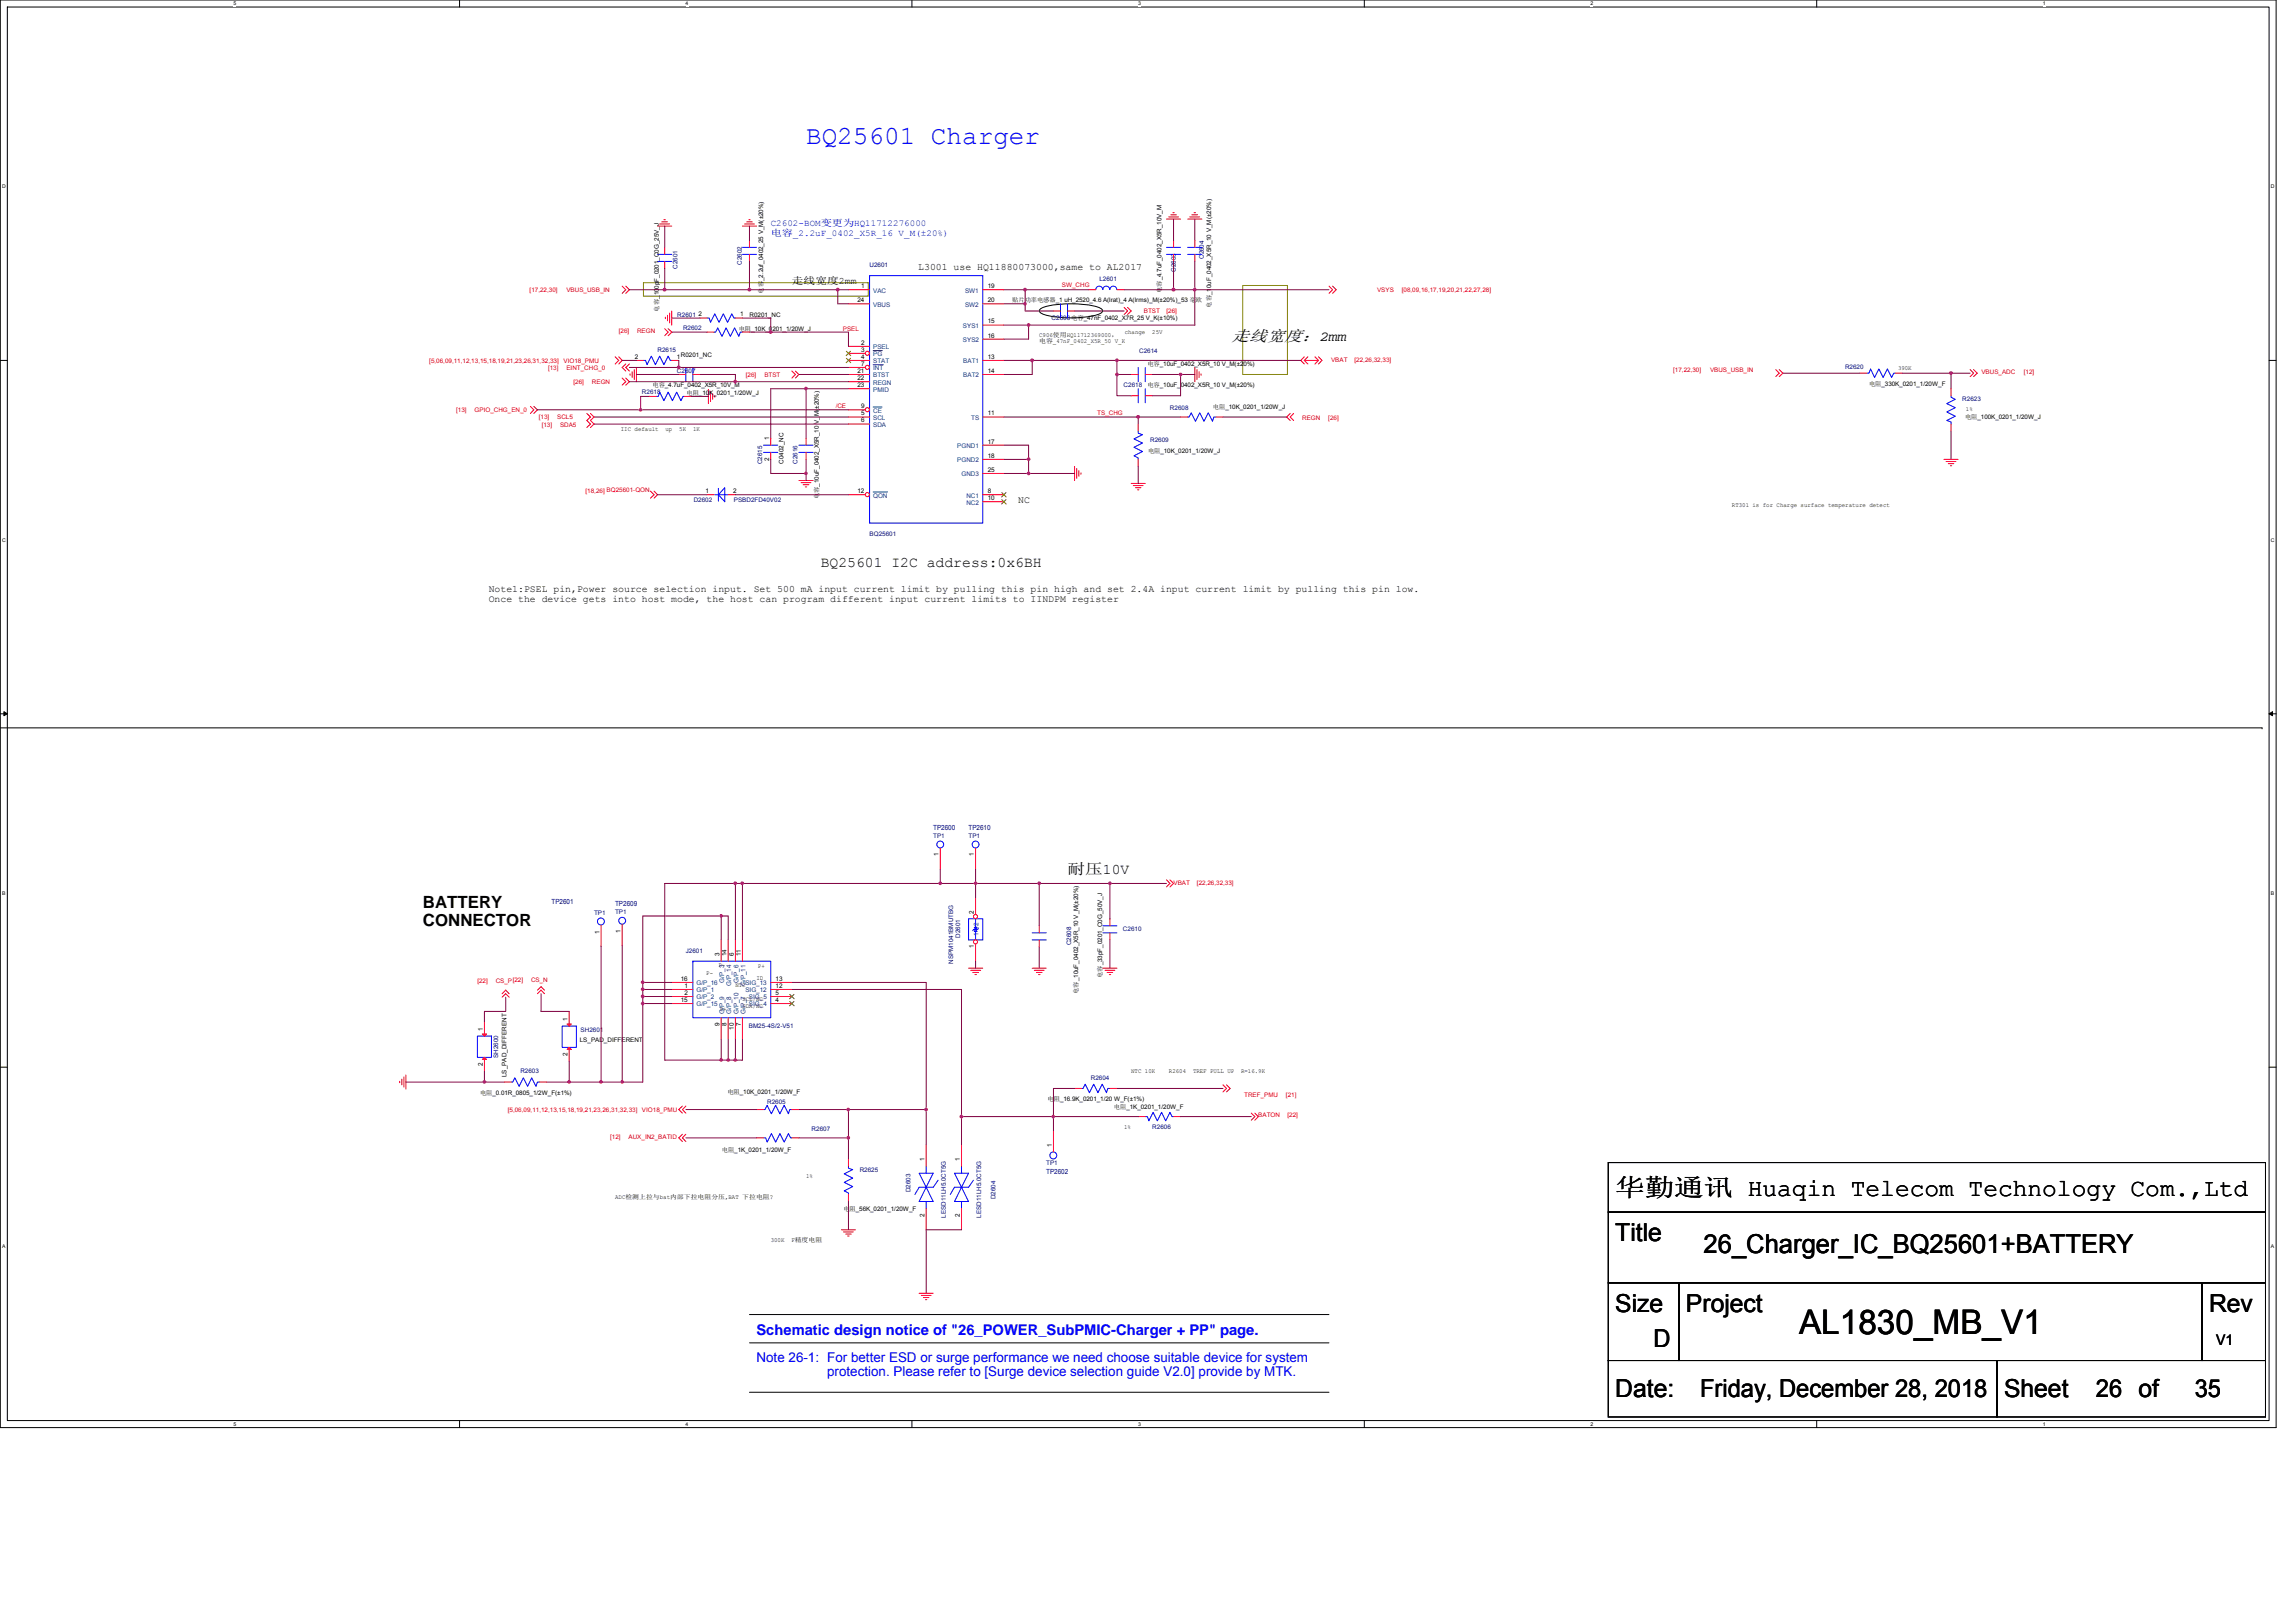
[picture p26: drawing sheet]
<svg xmlns="http://www.w3.org/2000/svg" width="297mm" height="210mm" viewBox="0 0 297 210" stroke-linecap="round" stroke-linejoin="round" font-family="sans-serif">
<defs><g id="words">
<text font-size="4.4" x="232.7" y="172.6">AL1830_MB_V1</text>
<text font-size="3.4" fill="#00f" x="104.3" y="18.6">BQ25601 Charger</text>
<text font-size="3.4" x="220.4" y="162.1">26_Charger_IC_BQ25601+BATTERY</text>
<g font-size="3.2">
<text x="209" y="154.8">华勤通讯 Huaqin Telecom Technology Com.,Ltd</text>
<text x="209" y="160.6">Title</text>
<text x="209" y="169.8">Size</text>
<text x="218.1" y="169.8">Project</text>
<text x="285.8" y="169.8">Rev</text>
<text x="213.9" y="174.3">D</text>
<text x="209" y="180.7">Date:</text>
<text x="219.9" y="180.7">Friday, December 28, 2018</text>
<text x="259.3" y="180.7">Sheet</text>
<text x="271.2" y="180.7">26 of</text>
<text x="283.9" y="180.7">35</text>
</g>
<g font-size="2.2">
<text x="54.7" y="117.5">BATTERY</text>
<text x="54.7" y="119.7">CONNECTOR</text>
</g>
<text font-size="2.1" x="159.3" y="44.1">走线宽度：2mm</text>
<g font-size="1.9">
<text x="106.2" y="73.3">BQ25601 I2C address:0x6BH</text>
<text x="138.1" y="113.1">耐压10V</text>
<text x="286.7" y="174.1">V1</text>
</g>
<text font-size="1.9" fill="#00f" x="97.9" y="172.7">Schematic design notice of &quot;26_POWER_SubPMIC-Charger + PP&quot; page.</text>
<g font-size="1.7" fill="#00f">
<text x="97.9" y="176.2">Note 26-1: For better ESD or surge performance we need choose suitable device for system</text>
<text x="107" y="178">protection. Please refer to [Surge device selection guide V2.0] provide by MTK.</text>
</g>
<g font-size="1.3">
<text x="118.8" y="35">L3001 use HQ11880073000,same to AL2017</text>
<text x="102.4" y="36.7">走线宽度2mm</text>
<text x="131.7" y="65">NC</text>
<text x="63.2" y="76.6">Note1:PSEL pin,Power source selection input. Set 500 mA input current limit by pulling this pin high and set 2.4A input current limit by pulling this pin low.</text>
<text x="63.2" y="77.9">Once the device gets into host mode, the host can program different input current limits to IINDPM register</text>
</g>
<g font-size="1.2" fill="#00f">
<text x="99.7" y="29.3">C2602-BOM变更为HQ11712276000</text>
<text x="99.7" y="30.5">电容_2.2uF_0402_X5R_16 V_M(±20%)</text>
</g>
<g font-size=".9" fill="#000080">
<text x="120.7" y="107.4">TP2600</text>
<text x="125.3" y="107.4">TP2610</text>
<text x="71.3" y="116.9">TP2601</text>
<text x="79.6" y="117.2">TP2609</text>
<text x="135.4" y="151.9">TP2602</text>
</g>
<g font-size=".8" fill="#000080">
<text x="87.6" y="34.8" transform="rotate(-90 87.6 34.8)">C2601</text>
<text x="96" y="34.2" transform="rotate(-90 96 34.2)">C2602</text>
<text x="112.5" y="34.5">U2601</text>
<text x="152.1" y="35.1" transform="rotate(-90 152.1 35.1)">C2603</text>
<text x="155.8" y="33.5" transform="rotate(-90 155.8 33.5)">C2604</text>
<text x="87.6" y="41">R2601</text>
<text x="136.1" y="41.4">C2606 电容_47nF_0402_X7R_25 V_K(±10%)</text>
<text x="142.2" y="36.4">L2601</text>
<text x="85.1" y="45.5">R2615</text>
<text x="88.4" y="42.7">R2602</text>
<text x="147.4" y="45.7">C2614</text>
<text x="238.7" y="47.7">R2620</text>
<text x="83.1" y="51">R2618</text>
<text x="87.6" y="48.3">C2607</text>
<text x="145.4" y="50.1">C2618</text>
<text x="151.4" y="53">R2608</text>
<text x="253.9" y="51.9">R2623</text>
<text x="148.8" y="57.1">R2609</text>
<text x="89.7" y="64.9">D2602</text>
<text x="94.9" y="64.9">PSBD2FD40V02</text>
<text x="98.6" y="60.1" transform="rotate(-90 98.6 60.1)">C2615</text>
<text x="103.2" y="60" transform="rotate(-90 103.2 60)">C2616</text>
<text x="112.5" y="69.3">BQ25601</text>
<text x="120.7" y="108.4">TP1</text>
<text x="125.3" y="108.4">TP1</text>
<text x="76.9" y="118.4">TP1</text>
<text x="79.6" y="118.3">TP1</text>
<text x="88.7" y="123.3">J2601</text>
<text x="123.3" y="124.7" transform="rotate(-90 123.3 124.7)">NSPM1041BMUTBG</text>
<text x="124.2" y="121.3" transform="rotate(-90 124.2 121.3)">D2601</text>
<text x="138.6" y="122.3" transform="rotate(-90 138.6 122.3)">C2608</text>
<text x="145.3" y="120.5">C2610</text>
<text x="64.4" y="136.9" transform="rotate(-90 64.4 136.9)">SH2600</text>
<text x="75.1" y="133.5">SH2601</text>
<text x="96.9" y="132.9">BM25-4S/2-V51</text>
<text x="67.3" y="138.9">R2603</text>
<text x="99.2" y="142.9">R2605</text>
<text x="141.1" y="139.7">R2604</text>
<text x="105" y="146.3">R2607</text>
<text x="149.1" y="146.1">R2606</text>
<text x="111.2" y="151.6">R2625</text>
<text x="117.8" y="154.3" transform="rotate(-90 117.8 154.3)">D2603</text>
<text x="128.8" y="155.2" transform="rotate(-90 128.8 155.2)">D2604</text>
<text x="135.4" y="150.7">TP1</text>
<text x="122.4" y="157.5" transform="rotate(-90 122.4 157.5)">LESD11LH5.0CT5G</text>
<text x="127" y="157.5" transform="rotate(-90 127 157.5)">LESD11LH5.0CT5G</text>
</g>
<g font-size=".8" fill="#f00">
<text x="68.5" y="37.7">[17,22,30]</text>
<text x="73.3" y="37.7">VBUS_USB_IN</text>
<text x="137.4" y="37.2">SW_CHG</text>
<text x="148" y="40.5">BTST</text>
<text x="150.9" y="40.5">[26]</text>
<text x="178.2" y="37.7">VSYS</text>
<text x="181.4" y="37.7">[08,09,16,17,19,20,21,22,27,28]</text>
<text x="55.5" y="47">[5,06,09,11,12,13,15,18,19,21,23,26,31,32,33]</text>
<text x="70.9" y="47.8">[13]</text>
<text x="72.9" y="47">VIO18_PMU</text>
<text x="73.3" y="47.8">EINT_CHG_0</text>
<text x="80" y="43.1">[26]</text>
<text x="82.4" y="43.1">REGN</text>
<text x="109" y="42.8">PSEL</text>
<text x="172.2" y="46.8">VBAT</text>
<text x="175.2" y="46.8">[22,26,32,33]</text>
<text x="59" y="53.3">[13]</text>
<text x="61.4" y="53.3">GPIO_CHG_EN_0</text>
<text x="74.2" y="49.7">[26]</text>
<text x="76.6" y="49.7">REGN</text>
<text x="96.5" y="48.8">[26]</text>
<text x="98.9" y="48.8">BTST</text>
<text x="108.1" y="52.8">/CE</text>
<text x="142" y="53.7">TS_CHG</text>
<text x="216.5" y="48.1">[17,22,30]</text>
<text x="221.2" y="48.1">VBUS_USB_IN</text>
<text x="256.3" y="48.5">VBUS_ADC</text>
<text x="261.8" y="48.5">[12]</text>
<text x="69.7" y="54.2">[13]</text>
<text x="70.1" y="55.2">[13]</text>
<text x="72.1" y="54.2">SCL5</text>
<text x="72.5" y="55.2">SDA5</text>
<text x="168.5" y="54.3">REGN</text>
<text x="171.8" y="54.3">[26]</text>
<text x="75.8" y="63.8">[18,26] BQ25601-QON</text>
<text x="151.8" y="114.5">VBAT</text>
<text x="154.9" y="114.5">[22,26,32,33]</text>
<text x="61.8" y="127.2">[22]</text>
<text x="64.1" y="127.2">CS_P[22]</text>
<text x="68.7" y="127.1">CS_N</text>
<text x="65.7" y="143.8">[5,06,09,11,12,13,15,18,19,21,23,26,31,32,33]</text>
<text x="83.1" y="143.8">VIO18_PMU</text>
<text x="161" y="142">TREF_PMU</text>
<text x="166.4" y="142">[21]</text>
<text x="78.9" y="147.4">[12]</text>
<text x="81.3" y="147.4">AUX_IN2_BATID</text>
<text x="162.8" y="144.5">BATON</text>
<text x="166.6" y="144.5">[22]</text>
</g>
<g font-size=".8">
<text x="85.3" y="40.3" transform="rotate(-90 85.3 40.3)">电容_100pF_0201_C0G_25V_J</text>
<text x="90.4" y="40.9">2</text>
<text x="95.8" y="40.9">1</text>
<text x="97" y="41">R0201_NC</text>
<text x="98.7" y="38" transform="rotate(-90 98.7 38)">电容</text>
<text x="98.7" y="36.4" transform="rotate(-90 98.7 36.4)">_2.2uf_0402_25 V_M(±20%)</text>
<text x="110.9" y="39.1">24</text>
<text x="111.4" y="37.3">1</text>
<text x="127.8" y="37.3">19</text>
<text x="127.8" y="39.1">20</text>
<text x="127.8" y="41.8">15</text>
<text x="131" y="39.1">贴片功率电感器_1 uH_2520_4.6 A(lrat)_4 A(lrms)_M(±20%)_53 毫欧</text>
<text x="150.3" y="37.9" transform="rotate(-90 150.3 37.9)">电容_4.7uF_0402_X5R_10V_M</text>
<text x="156.7" y="39.8" transform="rotate(-90 156.7 39.8)">电容_10uF_0402_X5R_10 V_M(±20%)</text>
<text x="82.1" y="46.4">2</text>
<text x="87.5" y="46.4">1</text>
<text x="88.1" y="46.2">R0201_NC</text>
<text x="95.6" y="42.8">电阻_10K_0201_1/20W_J</text>
<text x="111.4" y="44.6">2</text>
<text x="111.4" y="45.5">3</text>
<text x="111.4" y="46.4">4</text>
<text x="111.4" y="47.3">7</text>
<text x="127.8" y="46.4">13</text>
<text x="127.8" y="43.7">16</text>
<text x="134.4" y="43.6">C906使用HQ11712369000，</text>
<text x="134.4" y="44.4">电容_47nF_0402_X5R_50 V_K</text>
<text x="145.5" y="43.2">change</text>
<text x="148.4" y="47.3">电容_10uF_0402_X5R_10 V_M(±20%)</text>
<text x="149.1" y="43.2">25V</text>
<text x="245.6" y="47.8">390K</text>
<text x="84.4" y="50.1">电容_4.7uF_0402_X5R_10V_M</text>
<text x="88.8" y="51.1">电阻_10K_0201_1/20W_J</text>
<text x="110.9" y="48.2">21</text>
<text x="110.9" y="49.2">22</text>
<text x="110.9" y="50.1">23</text>
<text x="111.4" y="53.7">5</text>
<text x="111.4" y="52.8">9</text>
<text x="127.8" y="48.2">14</text>
<text x="127.8" y="53.7">11</text>
<text x="148.4" y="50.1">电容_10uF_0402_X5R_10 V_M(±20%)</text>
<text x="156.9" y="52.9">电阻_10K_0201_1/20W_J</text>
<text x="241.8" y="50">电阻_330K_0201_1/20W_F</text>
<text x="254.3" y="53.2">1%</text>
<text x="80.3" y="55.8">IIC default</text>
<text x="86.1" y="55.8">up</text>
<text x="87.9" y="55.8">5K</text>
<text x="89.7" y="55.8">1K</text>
<text x="99.5" y="59.6" transform="rotate(-90 99.5 59.6)">2</text>
<text x="99.5" y="57" transform="rotate(-90 99.5 57)">1</text>
<text x="101.4" y="60" transform="rotate(-90 101.4 60)">C0402_NC</text>
<text x="111.4" y="54.7">6</text>
<text x="127.8" y="57.4">17</text>
<text x="127.8" y="59.2">18</text>
<text x="148.5" y="58.6">电阻_10K_0201_1/20W_J</text>
<text x="254.2" y="54.2">电阻_100K_0201_1/20W_J</text>
<text x="91.3" y="63.8">1</text>
<text x="94.8" y="63.8">2</text>
<text x="105.9" y="64.6" transform="rotate(-90 105.9 64.6)">电容_10uF_0402_X5R_10 V_M(±20%)</text>
<text x="110.9" y="63.8">12</text>
<text x="127.8" y="61">25</text>
<text x="127.8" y="63.8">8</text>
<text x="127.8" y="64.7">10</text>
<text x="224.1" y="65.6">RT301 is for Charge surface temperature detect</text>
<text x="121.4" y="110.8" transform="rotate(-90 121.4 110.8)">1</text>
<text x="126" y="110.8" transform="rotate(-90 126 110.8)">1</text>
<text x="126" y="118.2" transform="rotate(-90 126 118.2)">2</text>
<text x="77.6" y="120.8" transform="rotate(-90 77.6 120.8)">1</text>
<text x="80.3" y="120.7" transform="rotate(-90 80.3 120.7)">1</text>
<text x="92.9" y="125.1">P-</text>
<text x="93.1" y="123.7" transform="rotate(-90 93.1 123.7)">3</text>
<text x="94" y="123.7" transform="rotate(-90 94 123.7)">14</text>
<text x="94.9" y="123.7" transform="rotate(-90 94.9 123.7)">6</text>
<text x="95.8" y="123.7" transform="rotate(-90 95.8 123.7)">11</text>
<text x="98.1" y="125.2">P+</text>
<text x="126" y="122.7" transform="rotate(-90 126 122.7)">1</text>
<text x="88.1" y="129.6">15</text>
<text x="88.1" y="126.9">16</text>
<text x="88.5" y="127.8">1</text>
<text x="88.5" y="128.7">2</text>
<text x="91.4" y="126.1">P-</text>
<text x="93.1" y="130.7">P+</text>
<text x="95.1" y="127.7">NTC</text>
<text x="96.1" y="129.6">SCL/NC</text>
<text x="96.1" y="130.5">SDA/NC</text>
<text x="97.9" y="126.8">ID</text>
<text x="100.3" y="129.6">4</text>
<text x="100.3" y="128.7">5</text>
<text x="100.3" y="127.8">12</text>
<text x="100.3" y="126.9">13</text>
<text x="139.5" y="128.6" transform="rotate(-90 139.5 128.6)">电容_10uF_0402_X5R_10 V_M(±20%)</text>
<text x="142.6" y="126.6" transform="rotate(-90 142.6 126.6)">电容_33pF_0201_C0G_50V_J</text>
<text x="62.5" y="137.9" transform="rotate(-90 62.5 137.9)">2</text>
<text x="62.5" y="133.4" transform="rotate(-90 62.5 133.4)">1</text>
<text x="73.4" y="136.6" transform="rotate(-90 73.4 136.6)">2</text>
<text x="73.4" y="132.1" transform="rotate(-90 73.4 132.1)">1</text>
<text x="75" y="134.9">LS_PAD_DIFFERENT</text>
<text x="93.1" y="132.8" transform="rotate(-90 93.1 132.8)">9</text>
<text x="94" y="132.8" transform="rotate(-90 94 132.8)">8</text>
<text x="94.9" y="133.2" transform="rotate(-90 94.9 133.2)">10</text>
<text x="95.8" y="132.8" transform="rotate(-90 95.8 132.8)">7</text>
<text x="62.1" y="141.6">电阻_0.01R_0805_1/2W_F(±1%)</text>
<text x="65.5" y="139.3" transform="rotate(-90 65.5 139.3)">LS_PAD_DIFFERENT</text>
<text x="94.1" y="141.5">电阻_10K_0201_1/20W_F</text>
<text x="135.5" y="142.5">电阻_16.9K_0201_1/20 W_F(±1%)</text>
<text x="144.1" y="143.4">电阻_1K_0201_1/20W_F</text>
<text x="146.3" y="138.8">NTC 10K</text>
<text x="151.2" y="138.8">R2604</text>
<text x="154.3" y="138.8">TREF PULL UP</text>
<text x="160.6" y="138.8">R=16.9K</text>
<text x="93.4" y="149">电阻_1K_0201_1/20W_F</text>
<text x="136.1" y="148.4" transform="rotate(-90 136.1 148.4)">1</text>
<text x="145.4" y="146">1%</text>
<text x="79.6" y="155.2">ADC检测上拉与bat内部下拉电阻分压,BAT 下拉电阻?</text>
<text x="104.3" y="152.4">1%</text>
<text x="119.6" y="150.2" transform="rotate(-90 119.6 150.2)">1</text>
<text x="124.2" y="150.2" transform="rotate(-90 124.2 150.2)">1</text>
<text x="99.7" y="160.7">300K</text>
<text x="102.4" y="160.7">F精度电阻</text>
<text x="109.1" y="156.6">电阻_56K_0201_1/20W_F</text>
<text x="119.6" y="157.4" transform="rotate(-90 119.6 157.4)">2</text>
<text x="124.2" y="157.4" transform="rotate(-90 124.2 157.4)">2</text>
</g>
<g font-size=".8" fill="#004080">
<text x="113" y="37.9">VAC</text>
<text x="113" y="39.7">VBUS</text>
<text x="124.9" y="37.9">SW1</text>
<text x="124.9" y="39.7">SW2</text>
<text x="113" y="45.2">PSEL</text>
<text x="113" y="46.1">PG</text>
<text x="113" y="47">STAT</text>
<text x="113" y="47.9">INT</text>
<text x="124.6" y="42.4">SYS1</text>
<text x="124.6" y="44.3">SYS2</text>
<text x="124.6" y="47">BAT1</text>
<text x="113" y="53.4">CE</text>
<text x="113" y="48.8">BTST</text>
<text x="113" y="49.8">REGN</text>
<text x="113" y="50.7">PMID</text>
<text x="124.6" y="48.8">BAT2</text>
<text x="113" y="54.3">SCL</text>
<text x="113" y="55.2">SDA</text>
<text x="123.8" y="58">PGND1</text>
<text x="123.8" y="59.8">PGND2</text>
<text x="125.6" y="54.3">TS</text>
<text x="113" y="64.4">QON</text>
<text x="124.4" y="61.6">GND3</text>
<text x="125" y="64.4">NC1</text>
<text x="125" y="65.3">NC2</text>
<text x="126.6" y="119.8" transform="rotate(-90 126.6 119.8)">2</text>
<text x="126.6" y="121.1" transform="rotate(-90 126.6 121.1)">1</text>
<text x="90.1" y="128.4">G/P_1</text>
<text x="90.1" y="129.3">G/P_2</text>
<text x="90.1" y="130.2">G/P_15</text>
<text x="90.1" y="127.5">G/P_16</text>
<text x="93.7" y="131.2" transform="rotate(-90 93.7 131.2)">G/P_9</text>
<text x="93.7" y="127.1" transform="rotate(-90 93.7 127.1)">G/P_3</text>
<text x="94.6" y="131.2" transform="rotate(-90 94.6 131.2)">G/P_8</text>
<text x="94.6" y="127.6" transform="rotate(-90 94.6 127.6)">G/P_14</text>
<text x="95.5" y="131.2" transform="rotate(-90 95.5 131.2)">G/P_10</text>
<text x="95.5" y="127.1" transform="rotate(-90 95.5 127.1)">G/P_6</text>
<text x="96.4" y="131.2" transform="rotate(-90 96.4 131.2)">G/P_7</text>
<text x="96.4" y="127.6" transform="rotate(-90 96.4 127.6)">G/P_11</text>
<text x="96.4" y="128.4">SIG_12</text>
<text x="96.4" y="127.5">SIG_13</text>
<text x="96.9" y="130.2">SIG_4</text>
<text x="96.9" y="129.3">SIG_5</text>
</g>
<g font-size=".7">
<text x="30.2" y=".7">5</text>
<text x="88.7" y=".7">4</text>
<text x="147.2" y=".7">3</text>
<text x="205.8" y=".7">2</text>
<text x="264.3" y=".7">1</text>
<text x=".3" y="24.4">D</text>
<text x="293.8" y="24.4">D</text>
<text x=".3" y="70.1">C</text>
<text x="293.8" y="70.1">C</text>
<text x=".3" y="115.8">B</text>
<text x="293.8" y="115.8">B</text>
<text x=".3" y="161.5">A</text>
<text x="293.8" y="161.5">A</text>
<text x="30.2" y="184.5">5</text>
<text x="88.7" y="184.5">4</text>
<text x="147.2" y="184.5">3</text>
<text x="205.8" y="184.5">2</text>
<text x="264.3" y="184.5">1</text>
</g>
</g></defs>
<path d="M0 0h294.5v184.7h-294.5zM.9 .9h292.7v182.9h-292.7z" fill="none" stroke="#000" stroke-width=".13"/>
<g fill="#fff">
<path d="M30.2 .1h.4v.7h-.4z"/>
<path d="M30.2 183.9h.4v.7h-.4z"/>
</g>
<path d="M59.5 0v.9M59.5 183.8v.9" fill="none" stroke="#000" stroke-width=".13"/>
<g fill="#fff">
<path d="M88.7 .1h.4v.7h-.4z"/>
<path d="M88.7 183.9h.4v.7h-.4z"/>
</g>
<path d="M118 0v.9M118 183.8v.9" fill="none" stroke="#000" stroke-width=".13"/>
<g fill="#fff">
<path d="M147.2 .1h.4v.7h-.4z"/>
<path d="M147.2 183.9h.4v.7h-.4z"/>
</g>
<path d="M176.5 0v.9M176.5 183.8v.9" fill="none" stroke="#000" stroke-width=".13"/>
<g fill="#fff">
<path d="M205.8 .1h.3v.7h-.3z"/>
<path d="M205.8 183.9h.3v.7h-.3z"/>
</g>
<path d="M235 0v.9M235 183.8v.9" fill="none" stroke="#000" stroke-width=".13"/>
<g fill="#fff">
<path d="M264.3 .1h.3v.7h-.3z"/>
<path d="M264.3 183.9h.3v.7h-.3z"/>
<path d="M.3 23.8h.4v.7h-.4z"/>
<path d="M293.8 23.8h.5v.7h-.5z"/>
<path d="M.3 69.5h.4v.7h-.4z"/>
<path d="M293.8 69.5h.5v.7h-.5z"/>
</g>
<path d="M0 46.6h.9M293.6 46.6h.9" fill="none" stroke="#000" stroke-width=".13"/>
<g fill="#fff">
<path d="M.3 115.2h.4v.8h-.4z"/>
<path d="M293.8 115.2h.4v.8h-.4z"/>
</g>
<path d="M0 92.4h.9M293.6 92.4h.9" fill="none" stroke="#000" stroke-width=".13"/>
<path d="M.5 92.1l.4 .3-.4 .2zM293.6 92.4l.4-.3v.5z" fill="#000" stroke="#000" stroke-width=".13"/>
<g fill="#fff">
<path d="M.3 160.9h.4v.8h-.4z"/>
<path d="M293.8 160.9h.4v.8h-.4z"/>
</g>
<g fill="none" stroke="#000" stroke-width=".13">
<path d="M134.6 40a7.8 7.8 0 0 1 4-.7 7.9 7.9 0 0 1 4 .7l.1 .2a1.82 1.82 0 0 1-1.6 .7 13.8 13.8 0 0 1-6.2-.3l-.3-.2-.2-.2zM0 94.2h292.6M292.6 94.2h.1M0 138.1h.9M293.6 138.1h.9M208.1 156.8h85v9.2h-85zM208.1 150.4h85v6.4h-85zM97 173.7h74.9M97 170.1h74.9M208.1 166h9.1v10h-9.1zM208.1 176h50.3v7.3h-50.3zM217.2 166h67.7v10h-67.7z"/>
<path d="M258.4 176h34.7v7.3h-34.7zM284.9 166h8.2v10h-8.2zM97 180.1h74.9"/>
</g>
<path d="M83.2 36.6h29.1v1.7h-29.1zM160.8 36.9h5.8v11.6h-5.8z" fill="none" stroke="#808000" stroke-width=".13"/>
<g fill="none" stroke="#f00" stroke-width=".13">
<path d="M80.5 37l.5 .5-.5 .5M81 37l.4 .5-.4 .5M85.1 29.3h1.8M85.3 29h1.3M85.6 28.7h.8M85.9 28.4h.2M96.1 29.3h1.8M96.3 29h1.3M96.6 28.7h.7M96.9 28.4h.1M97 31.1v.9M97 32.9v.9"/>
<path d="M140.9 37.5h.9M144.5 37.5h.9M145.4 39.8l.5 .4-.5 .5M145.9 39.8l.4 .4-.4 .5M150.9 28.3h1.8M151.2 28.1h1.3M151.5 27.8h.7M151.7 27.5h.2M151.8 31.1v.9M151.8 32.9v.9M153.6 28.3h1.9M153.9 28.1h1.3"/>
<path d="M154.2 27.8h.7M154.5 27.5h.2M171.9 37l.5 .5-.5 .5M172.4 37l.5 .5-.5 .5M68.6 52.6l.5 .4-.5 .5M69.1 52.6l.4 .4-.4 .5M75.9 53.5l.5 .5-.5 .4 .5 .5-.5 .4M76.4 53.5l.5 .5-.5 .4 .5 .5-.5 .4M79.6 46.2l.4 .4-.4 .5M80 46.2l.5 .4-.5 .5M80.5 48.9l.5 .5-.5 .4M81 48.9l.4 .5-.4 .4"/>
<path d="M81 47.1l-.5 .4 .5 .5M81.4 47.1l-.4 .4 .4 .5M81.5 48.4v.2M81.8 48.1v.7M82.1 47.8v1.3M82.3 47.5v1.9M86 42.5l.4 .5-.4 .4M86.1 41v.2M86.4 40.8v.7M86.4 42.5l.5 .5-.5 .4M86.6 40.5v1.3M86.9 40.2v1.9"/>
<path d="M91.6 50.4v1.8M91.9 50.7v1.2M92.2 50.9v.8M92.5 51.2v.2M99.7 56.7v.9M99.7 58.5v.9M102.4 48l.5 .5-.5 .4M102.9 48l.5 .5-.5 .4M152.7 54h.9M154.6 47.5v1.9M154.9 47.8v1.3M155.1 48.1v.7"/>
<path d="M155.4 48.4v.2M157.3 54h.9M166.9 53.5l-.4 .5 .4 .4M167.4 53.5l-.5 .5 .5 .4M168.7 46.2l-.4 .4 .4 .5M168.7 46.6l.5 .5M168.7 46.6h1.9M169.2 46.2l-.5 .4M170.1 46.2l.5 .4M170.6 46.6l-.5 .5M170.6 46.2l.4 .4-.4 .5M229.7 47.8l.5 .5-.5 .4"/>
<path d="M230.2 47.8l.4 .5-.4 .4M251.5 59.4h1.8M251.8 59.7h1.2M252 60h.8M254.9 47.8l.4 .5-.4 .4M255.3 47.8l.5 .5-.5 .4M84.2 63.5l.4 .5-.4 .5M84.6 63.5l.5 .5-.5 .5M91.5 64h.9M94.2 64h.9M103.4 62.2h1.8M103.6 62.4h1.3"/>
<path d="M103.9 62.7h.7M104.2 63h.2M139 60.3v1.9M139.3 60.6v1.3M139.6 60.9v.7M139.8 61.2v.2M146.3 62.5h1.9M146.6 62.8h1.3M146.9 63.1h.7M147.2 63.4h.1M252.3 60.3h.2M121.6 109.7v2.8"/>
<path d="M126.2 109.7v2.8M150.9 113.8l.5 .5-.5 .4M151.4 113.8l.4 .5-.4 .4M51.7 139.9v.2M52 139.6v.8M52.3 139.3v1.3M52.5 139.1v1.8M65 128.6l.4-.5 .5 .5M65 129l.4-.4 .5 .4M69.5 128.1l.5-.4 .4 .4M69.5 128.6l.5-.5 .4 .5M125.3 125.3h1.8"/>
<path d="M125.6 125.5h1.3M125.9 125.8h.7M126.1 126.1h.2M133.5 125.3h1.9M133.8 125.5h1.3M134.1 125.8h.7M134.4 126.1h.2M142.7 125.3h1.8M143 125.5h1.2M143.2 125.8h.8M143.5 126.1h.2M88.3 146.7l-.5 .5 .5 .5"/>
<path d="M88.3 143.1l-.5 .5 .5 .4M88.7 146.7l-.4 .5 .4 .5M88.7 143.1l-.4 .5 .4 .4M108.9 159.1h1.8M109.1 159.4h1.3M109.4 159.7h.7M109.7 159.9h.2M109.8 154.5v.9M109.8 150v.9M158.2 140.4l.5 .4-.5 .5M158.7 140.4l.4 .4-.4 .5M161.9 144l.4 .5-.4 .4"/>
<path d="M162.3 144l.5 .5-.5 .4M118.9 167.3h1.8M119.2 167.6h1.3M119.5 167.9h.7M119.7 168.1h.2"/>
</g>
<g fill="none" stroke="#00f" stroke-width=".13">
<path d="M96.1 32h1.8M96.1 32.9h1.8M97 32h.1M97 32.9h.1M141.8 37.5a.44 .44 0 0 1 .4-.5 .44 .44 0 0 1 .5 .5 .46 .46 0 0 1 .4-.5 .46 .46 0 0 1 .5 .5M141.8 37.5h.1M143.6 37.5a.44 .44 0 0 1 .4-.5 .44 .44 0 0 1 .5 .5M144.5 37.5h.1M150.9 32h1.8M150.9 32.9h1.8M151.8 32h.1M151.8 32.9h.1"/>
<path d="M98.8 57.6h1.8M98.8 58.5h1.8M99.7 57.6h.1M99.7 58.5h.1M153.6 54h.1M153.6 54h.2l.3-.6 .6 1.1 .5-1.1 .6 1.1 .5-1.1 .6 1.1 .1-.5h.3M157.3 54h.1M92.4 64h.1M92.5 64h1.7M92.9 63.2v1.6M93.8 63.1v1.8l-.9-.9zM121.6 109.7h.1"/>
<path d="M125.3 118.9h1.8v2.7h-1.8zM126 120h.4l-.4 .5h.4zM126.2 109.7h.1M126.2 118.9v1.1M126.2 120.5v1.1M126.6 120.1l-.1 .1h-.6v.2M109.8 150.9h.1M109.8 154.5h.1M109.8 150.9v.3l.5 .1-1.1 .6 1.1 .5-1.1 .6 1.1 .5-1.1 .6 .6 .2v.2"/>
<circle cx="121.6" cy="109.3" r=".45"/>
<circle cx="126.2" cy="109.3" r=".45"/>
</g>
<circle cx="126.2" cy="121.9" r=".27" fill="#fff" stroke="#f00" stroke-width=".13"/>
<path d="M126.2 122.2v2.2" fill="none" stroke="#f00" stroke-width=".13"/>
<circle cx="126.2" cy="118.6" r=".27" fill="#fff" stroke="#f00" stroke-width=".13"/>
<g fill="none" stroke="#f00" stroke-width=".13">
<path d="M86 33.8v.9M86 32v.9M109.8 37.5h2.7M154.6 31.1v.9M154.6 32.9v.9M82.3 46.6h.9M86.9 46.6h.9M87.8 48.5h.9M89.6 48.5h1M90.6 41.1h.9M95.1 41.1h1M104.3 58.5v.9"/>
<path d="M104.3 56.7v.9M109.8 44.8h2.7M146.3 48.5h1M146.3 51.2h1M147.3 59.4v.9M147.3 54.9v.9M148.2 48.5h.9M148.2 51.2h.9M240.6 48.3h.9M245.2 48.3h.9M252.4 50.3v.9M252.4 54.9v.9"/>
<path d="M77.8 119.7v2.7M80.5 119.6v2.7M126.2 116.1v2.2M62.7 132.2v1.8M62.7 136.8v1.8M65.2 140h.9M69.8 140h.9M73.6 130.9v1.9M73.6 135.5v1.8M86.9 128h2.7M86.9 128.9h2.7M86.9 129.8h2.7"/>
<path d="M86.9 127.1h2.7M93.3 121.6v2.8M93.3 131.7v2.7M94.2 131.7v2.7M94.2 121.6v2.8M95.1 131.7v2.7M95.1 121.6v2.8M96.1 121.6v2.8M96.1 131.7v2.7M99.7 129.8h2.7M99.7 128.9h2.7M99.7 128h2.7"/>
<path d="M99.7 127.1h2.7M97.9 147.2h.9M97.9 143.6h.9M102.4 147.2h1M102.4 143.6h1M119.8 148.1v2.8M119.8 156.4v2.7M124.4 148.1v2.8M124.4 156.4v2.7M136.3 146.3v2.7M139 140.8h.9M143.6 140.8h.9"/>
<path d="M147.3 144.5h.9M151.8 144.5h.9"/>
</g>
<g fill="none" stroke="#00f" stroke-width=".13">
<path d="M85.1 33.8h1.8M85.1 32.9h1.8M86 33.8h.1M86 32.9h.1M112.5 35.7h14.6v32h-14.6zM153.6 32h1.9M153.6 32.9h1.9M154.6 32h.1M154.6 32.9h.1M83.2 46.6h.1M83.2 46.6h.3l.2 .6 .6-1.1 .5 1.1 .5-1.1 .6 1.1 .5-1.1 .3 .5h.2M86.9 46.6h.1"/>
<path d="M88.7 47.5v1.9M88.7 48.5h.1M89.6 48.5h.1M89.6 47.5v1.9M91.5 41.1h.1M91.5 41.1h.3l.1 .6 .6-1.1 .5 1.1 .6-1.1 .5 1.1 .6-1.1 .3 .5h.1M95.1 41.1h.1M103.4 58.5h1.8M103.4 57.6h1.8M104.3 58.5h.1M104.3 57.6h.1M147.3 48.5h.1"/>
<path d="M147.3 47.5v1.9M147.3 55.8h.1M147.3 59.4h.1M147.3 55.8v.2l.5 .2-1.1 .6 1.1 .5-1.1 .6 1.1 .5-1.1 .6 .6 .2v.2M147.3 51.2h.1M147.3 50.3v1.8M148.2 47.5v1.9M148.2 48.5h.1M148.2 50.3v1.8M148.2 51.2h.1M241.5 48.3h.1M241.5 48.3h.3l.2-.6 .5 1.1 .6-1.1 .5 1.1 .6-1.1 .5 1.1 .3-.5h.2"/>
<path d="M245.2 48.3h.1M252.4 54.9h.1M252.4 51.2h.1M252.4 51.2v.2l.6 .3-1.1 .5 1.1 .5-1.1 .6 1.1 .5-1.1 .6 .5 .2v.3M77.8 119.7h.1M80.5 119.6h.1M61.8 134h1.8v2.8h-1.8zM62.7 136.8h.1M62.7 134h.1M66.1 140h.1M66.1 140h.2l.3-.6 .6 1.1 .5-1.1 .6 1.1 .5-1.1 .5 1.1 .2-.5h.3M69.8 140h.1"/>
<path d="M72.7 132.8h1.9v2.7h-1.9zM73.6 135.5h.1M73.6 132.8h.1M89.6 124.4h10.1v7.3h-10.1zM89.6 124.4h.1M98.8 147.2h.1M98.8 147.2h.3l.1 .6 .6-1.1 .5 1.1 .6-1.1 .5 1.1 .6-1.1 .3 .5h.1M98.8 143.6h.1M98.8 143.6h.2l.2-.6 .6 1.1 .5-1.1 .6 1.1 .5-1.1 .6 1.1 .2-.5h.2M102.4 147.2h.1M102.4 143.6h.1M118.9 151.8h1.8l-.9 1.8z"/>
<path d="M119.8 153.6l.9 1.8h-1.8zM119.8 150.9v.9M119.8 155.4v1M121.4 152.7l-.7 .9h-1.8l-.5 .9M123.5 151.8h1.8l-.9 1.8zM124.4 153.6l.9 1.8h-1.8zM124.4 150.9v.9M124.4 155.4v1M125.9 152.7l-.6 .9h-1.8l-.6 .9M136.3 149h.1M139.9 140.8h.1M139.9 140.8h.2l.3-.5 .5 1.1 .6-1.1 .5 1.1 .6-1.1 .5 1.1 .2-.6h.3"/>
<path d="M143.6 140.8h.1M148.2 144.5h.1M148.2 144.5h.2l.2 .5 .6-1.1 .5 1.1 .6-1.1 .5 1.1 .6-1.1 .2 .6h.2M151.8 144.5h.1"/>
<circle cx="77.7" cy="119.2" r=".45"/>
<circle cx="80.5" cy="119.1" r=".45"/>
<circle cx="136.3" cy="149.5" r=".45"/>
</g>
<path d="M102.2 129.6l.5 .5M102.2 128.7l.5 .5M102.7 129.6l-.6 .5M102.7 128.7l-.6 .5" fill="none" stroke="#804000" stroke-width=".13"/>
<g fill="#f00" stroke="#f00" stroke-width=".13">
<path d="M62.4 133.8h.5l-.2 .2z"/>
<path d="M62.4 137.1l.3-.3 .2 .3z"/>
<path d="M73.4 132.5h.5l-.3 .3z"/>
<path d="M73.4 135.8l.2-.3 .3 .3z"/>
</g>
<circle cx="112.2" cy="45.7" r=".27" fill="#fff" stroke="#f00" stroke-width=".13"/>
<path d="M109.8 46.6h2.7M109.8 54h2.7M109.8 54.9h2.7M109.8 45.7h2.1" fill="none" stroke="#f00" stroke-width=".13"/>
<path d="M109.5 45.4l.6 .6M109.5 46.4l.6 .5M110 45.4l-.5 .6M110 46.4l-.5 .5" fill="none" stroke="#804000" stroke-width=".13"/>
<path d="M113 45.4h1.1" fill="none" stroke="#004080" stroke-width=".13"/>
<circle cx="112.2" cy="47.5" r=".27" fill="#fff" stroke="#f00" stroke-width=".13"/>
<path d="M109.8 47.5h2.1M127.1 64h2.8" fill="none" stroke="#f00" stroke-width=".13"/>
<path d="M113 47.2h1.3" fill="none" stroke="#004080" stroke-width=".13"/>
<path d="M129.6 63.7l.6 .6M130.2 63.7l-.6 .6" fill="none" stroke="#804000" stroke-width=".13"/>
<circle cx="112.2" cy="53" r=".27" fill="#fff" stroke="#f00" stroke-width=".13"/>
<path d="M109.8 53h2.1M127.1 54h2.8M127.1 64.9h2.8" fill="none" stroke="#f00" stroke-width=".13"/>
<path d="M113 52.7h1.1" fill="none" stroke="#004080" stroke-width=".13"/>
<path d="M129.6 64.6l.6 .6M130.2 64.6l-.6 .6" fill="none" stroke="#804000" stroke-width=".13"/>
<circle cx="112.2" cy="64" r=".27" fill="#fff" stroke="#f00" stroke-width=".13"/>
<g fill="none" stroke="#f00" stroke-width=".13">
<path d="M109.8 39.3h2.7M127.1 37.5h2.8M127.1 39.3h2.8M84 51.3h.9M88.6 51.3h.9M91.5 43h.9M96.1 43h.9M109.8 48.5h2.7M109.8 49.4h2.7M109.8 50.3h2.7M127.1 46.6h2.8M127.1 48.5h2.8"/>
<path d="M127.1 42.1h2.8M127.1 43.9h2.8M127.1 57.6h2.8M127.1 59.4h2.8M136.3 40.2h.9M138.1 40.2h.9M109.8 64h2.1M127.1 61.3h2.8M134.4 119.8v.9M143.6 118.9v.9M134.4 121.6v.9M143.6 120.7v.9"/>
</g>
<path d="M113 63.6h1.8" fill="none" stroke="#004080" stroke-width=".13"/>
<g fill="none" stroke="#00f" stroke-width=".13">
<path d="M137.2 39.3v1.8M138.1 39.3v1.8M84.9 51.3h.1M84.9 51.3h.3l.1-.6 .6 1.1 .5-1.1 .6 1.1 .5-1.1 .6 1.1 .3-.5h.2M88.6 51.3h.1M92.4 43h.1M92.4 43h.2l.3-.6 .5 1.1 .5-1.1 .6 1.1 .5-1.1 .6 1.1 .2-.5h.3M96.1 43h.1M137.2 40.2h.1M138.1 40.2h.1M142.7 119.8h1.8M143.6 119.8h.1"/>
<path d="M133.5 120.7h1.9M133.5 121.6h1.9M134.4 120.7h.1M134.4 121.6h.1M142.7 120.7h1.8M143.6 120.7h.1"/>
</g>
<g fill="none" stroke="#800040" stroke-width=".13">
<path d="M81.4 37.5h4.6M86 37.5h11M86 29.3v2.7M86 34.7v2.8M97 33.8v3.7M97 37.5h11.4M97 29.3v1.8M108.4 37.5h1.4M108.4 37.5v1.8h1.4M129.9 37.5h2.7M129.9 39.3h2.7M132.6 37.5h8.3"/>
<path d="M132.6 39.3v.9h3.7M132.6 37.5v1.8M145.4 37.5h6.4M151.8 37.5h2.8M151.8 33.8v3.7M151.8 28.3v2.8M154.6 33.8v3.7M154.6 37.5v4.6h-21.5M154.6 37.5h17.3M154.6 28.3v2.8M69.5 53h13.4M76.9 54h32.9"/>
<path d="M76.9 54.9h32.9M80.5 46.6h1.8M81.4 47.5h6.4M81.4 49.4h13.7M82.3 48.5h5.5M82.9 53h26.9M84 51.3h-1.1v1.7M86.9 43h4.6M86.9 41.1h3.7M87.8 46.6v.9M87.8 47.5h22M89.5 51.3h2.1"/>
<path d="M90.6 48.5h4.5v.9M95.1 49.4h14.7M96.1 41.1h3.6v1.9M97 43h2.7M99.7 59.4v1.9h4.6M99.7 43h10.1v1.8M103.4 48.5h6.4M104.3 50.3v6.4M104.3 59.4v1.9M104.3 50.3h5.5M104.3 50.3h-4.6v6.4M129.9 42.1h3.2"/>
<path d="M129.9 57.6h3.2v1.8M129.9 59.4h3.2M129.9 46.6h3.6M129.9 54h17.4M133.1 42.1v1.8h-3.2M133.1 59.4v1.9M133.5 46.6h11M133.5 46.6v1.9h-3.6M139 40.2h6.4M144.5 46.6h23.8M144.5 46.6v1.9h1.8M144.5 48.5v2.7h1.8"/>
<path d="M147.3 54v.9M147.3 54h5.4M149.1 48.5h3.6M152.7 48.5v2.7h-3.6M152.7 48.5h1.9M158.2 54h8.3M230.6 48.3h10M246.1 48.3h6.3M252.4 55.8v3.6M252.4 48.3v2M252.4 48.3h2.5M85.1 64h6.4"/>
<path d="M95.1 64h14.7M104.3 61.3v.9M129.9 61.3h3.2M133.1 61.3h5.9M147.3 60.3v2.2M93.3 118.5h-10.1v8.6M93.3 118.5h.9v3.1M93.3 118.5v3.1M95.1 114.3h-9.1v22.9h7.3M95.1 114.3h1M95.1 114.3v7.3M96.1 114.3v7.3"/>
<path d="M96.1 114.3h25.5M121.6 114.3h12.8M121.6 112.5v1.8M126.2 112.5v3.6M134.4 114.2v.1M134.4 114.3v5.5M134.4 114.3h9.2M143.6 114.3v4.6M143.6 114.3h7.3M143.6 114.2v.1M52.5 140h10.2M62.7 138.6v1.4"/>
<path d="M62.7 140h2.5M65.4 129v1.9h-2.7v1.3M70 128.6v2.3h3.6M70.7 140h2.9M73.6 137.3v2.7M73.6 140h4.2M77.8 122.4v17.6M77.8 140h2.7M80.5 122.3v17.7M83.2 129.8h3.7M83.2 127.1h3.7M83.2 128h3.7"/>
<path d="M83.2 128.9h3.7M83.2 129.8v10.2h-2.7M83.2 127.1v.9M83.2 128v.9M83.2 128.9v.9M93.3 137.2h.9M93.3 134.4v2.8M94.2 134.4v2.8M94.2 137.2h.9M95.1 134.4v2.8M96.1 134.4v2.8h-1M102.4 127.1h17.4v16.5"/>
<path d="M102.4 128h22v16.5M126.2 124.4v.9M134.4 122.5v2.8M143.6 121.6v3.7M88.7 143.6h9.2M88.7 147.2h9.2M103.4 147.2h6.4M103.4 143.6h6.4M109.8 143.6v3.6M109.8 147.2v2.8M109.8 143.6h10M109.8 155.4v3.7"/>
<path d="M119.8 143.6v4.5M124.4 144.5h11.9M124.4 159.1h-4.6v8.2M124.4 144.5v3.6M136.3 144.5h11M136.3 144.5v1.8M139 140.8h-2.7v3.7M144.5 140.8h13.7M152.7 144.5h9.2"/>
</g>
<g fill="#f0f" stroke="#f0f" stroke-width=".13">
<path d="M62.5 139.9h.3v.2h-.3z" fill-rule="evenodd"/>
<path d="M147.1 53.8h.3v.2h-.3z" fill-rule="evenodd"/>
<path d="M133.4 46.5h.3v.2h-.3z" fill-rule="evenodd"/>
<path d="M144.4 46.5h.2v.2h-.2z" fill-rule="evenodd"/>
<path d="M151.7 37.3h.2v.3h-.2z" fill-rule="evenodd"/>
<path d="M132.9 41.9h.3v.3h-.3z" fill-rule="evenodd"/>
<path d="M154.4 37.3h.3v.3h-.3z" fill-rule="evenodd"/>
<path d="M85.9 37.3h.2v.3h-.2z" fill-rule="evenodd"/>
<path d="M87.7 47.4h.2v.3h-.2z" fill-rule="evenodd"/>
<path d="M132.5 37.3h.2v.3h-.2z" fill-rule="evenodd"/>
<path d="M96.8 37.3h.3v.3h-.3z" fill-rule="evenodd"/>
<path d="M108.2 37.3h.3v.3h-.3z" fill-rule="evenodd"/>
<path d="M252.3 48.1h.2v.3h-.2z" fill-rule="evenodd"/>
<path d="M83 128.8h.3v.2h-.3z" fill-rule="evenodd"/>
<path d="M109.6 147.1h.3v.2h-.3z" fill-rule="evenodd"/>
<path d="M124.2 144.3h.3v.3h-.3z" fill-rule="evenodd"/>
<path d="M119.7 143.4h.2v.3h-.2z" fill-rule="evenodd"/>
<path d="M62.5 139.9h.3v.2h-.3z" fill-rule="evenodd"/>
<path d="M147.1 53.8h.3v.2h-.3z" fill-rule="evenodd"/>
<path d="M133.4 46.5h.3v.2h-.3z" fill-rule="evenodd"/>
<path d="M144.4 46.5h.2v.2h-.2z" fill-rule="evenodd"/>
<path d="M151.7 37.3h.2v.3h-.2z" fill-rule="evenodd"/>
<path d="M132.9 41.9h.3v.3h-.3z" fill-rule="evenodd"/>
<path d="M154.4 37.3h.3v.3h-.3z" fill-rule="evenodd"/>
<path d="M85.9 37.3h.2v.3h-.2z" fill-rule="evenodd"/>
<path d="M87.7 47.4h.2v.3h-.2z" fill-rule="evenodd"/>
<path d="M132.5 37.3h.2v.3h-.2z" fill-rule="evenodd"/>
<path d="M96.8 37.3h.3v.3h-.3z" fill-rule="evenodd"/>
<path d="M108.2 37.3h.3v.3h-.3z" fill-rule="evenodd"/>
<path d="M252.3 48.1h.2v.3h-.2z" fill-rule="evenodd"/>
<path d="M83 128.8h.3v.2h-.3z" fill-rule="evenodd"/>
<path d="M109.6 147.1h.3v.2h-.3z" fill-rule="evenodd"/>
<path d="M124.2 144.3h.3v.3h-.3z" fill-rule="evenodd"/>
<path d="M119.7 143.4h.2v.3h-.2z" fill-rule="evenodd"/>
<circle cx="143.6" cy="114.3" r=".17"/>
<circle cx="73.6" cy="140" r=".17"/>
<circle cx="77.7" cy="140" r=".17"/>
<circle cx="80.5" cy="140" r=".17"/>
<circle cx="144.5" cy="48.5" r=".17"/>
<circle cx="104.3" cy="50.3" r=".17"/>
<circle cx="95.1" cy="49.4" r=".17"/>
<circle cx="133.1" cy="61.3" r=".17"/>
<circle cx="133.1" cy="59.4" r=".17"/>
<circle cx="104.3" cy="61.3" r=".17"/>
<circle cx="132.6" cy="39.3" r=".17"/>
<circle cx="99.7" cy="43" r=".17"/>
<circle cx="93.3" cy="118.5" r=".17"/>
<circle cx="83.1" cy="129.8" r=".17"/>
<circle cx="83.1" cy="128" r=".17"/>
<circle cx="83.1" cy="127.1" r=".17"/>
<circle cx="93.3" cy="137.1" r=".17"/>
<circle cx="95.1" cy="137.1" r=".17"/>
<circle cx="94.2" cy="137.1" r=".17"/>
<circle cx="95.1" cy="114.3" r=".17"/>
<circle cx="96" cy="114.3" r=".17"/>
<circle cx="109.7" cy="143.6" r=".17"/>
<circle cx="136.3" cy="144.5" r=".17"/>
<circle cx="134.4" cy="114.3" r=".17"/>
<circle cx="126.2" cy="114.3" r=".17"/>
<circle cx="121.6" cy="114.3" r=".17"/>
<circle cx="82.9" cy="53" r=".17"/>
<circle cx="152.7" cy="48.5" r=".17"/>
</g>
<use href="#words"/>
</svg>
